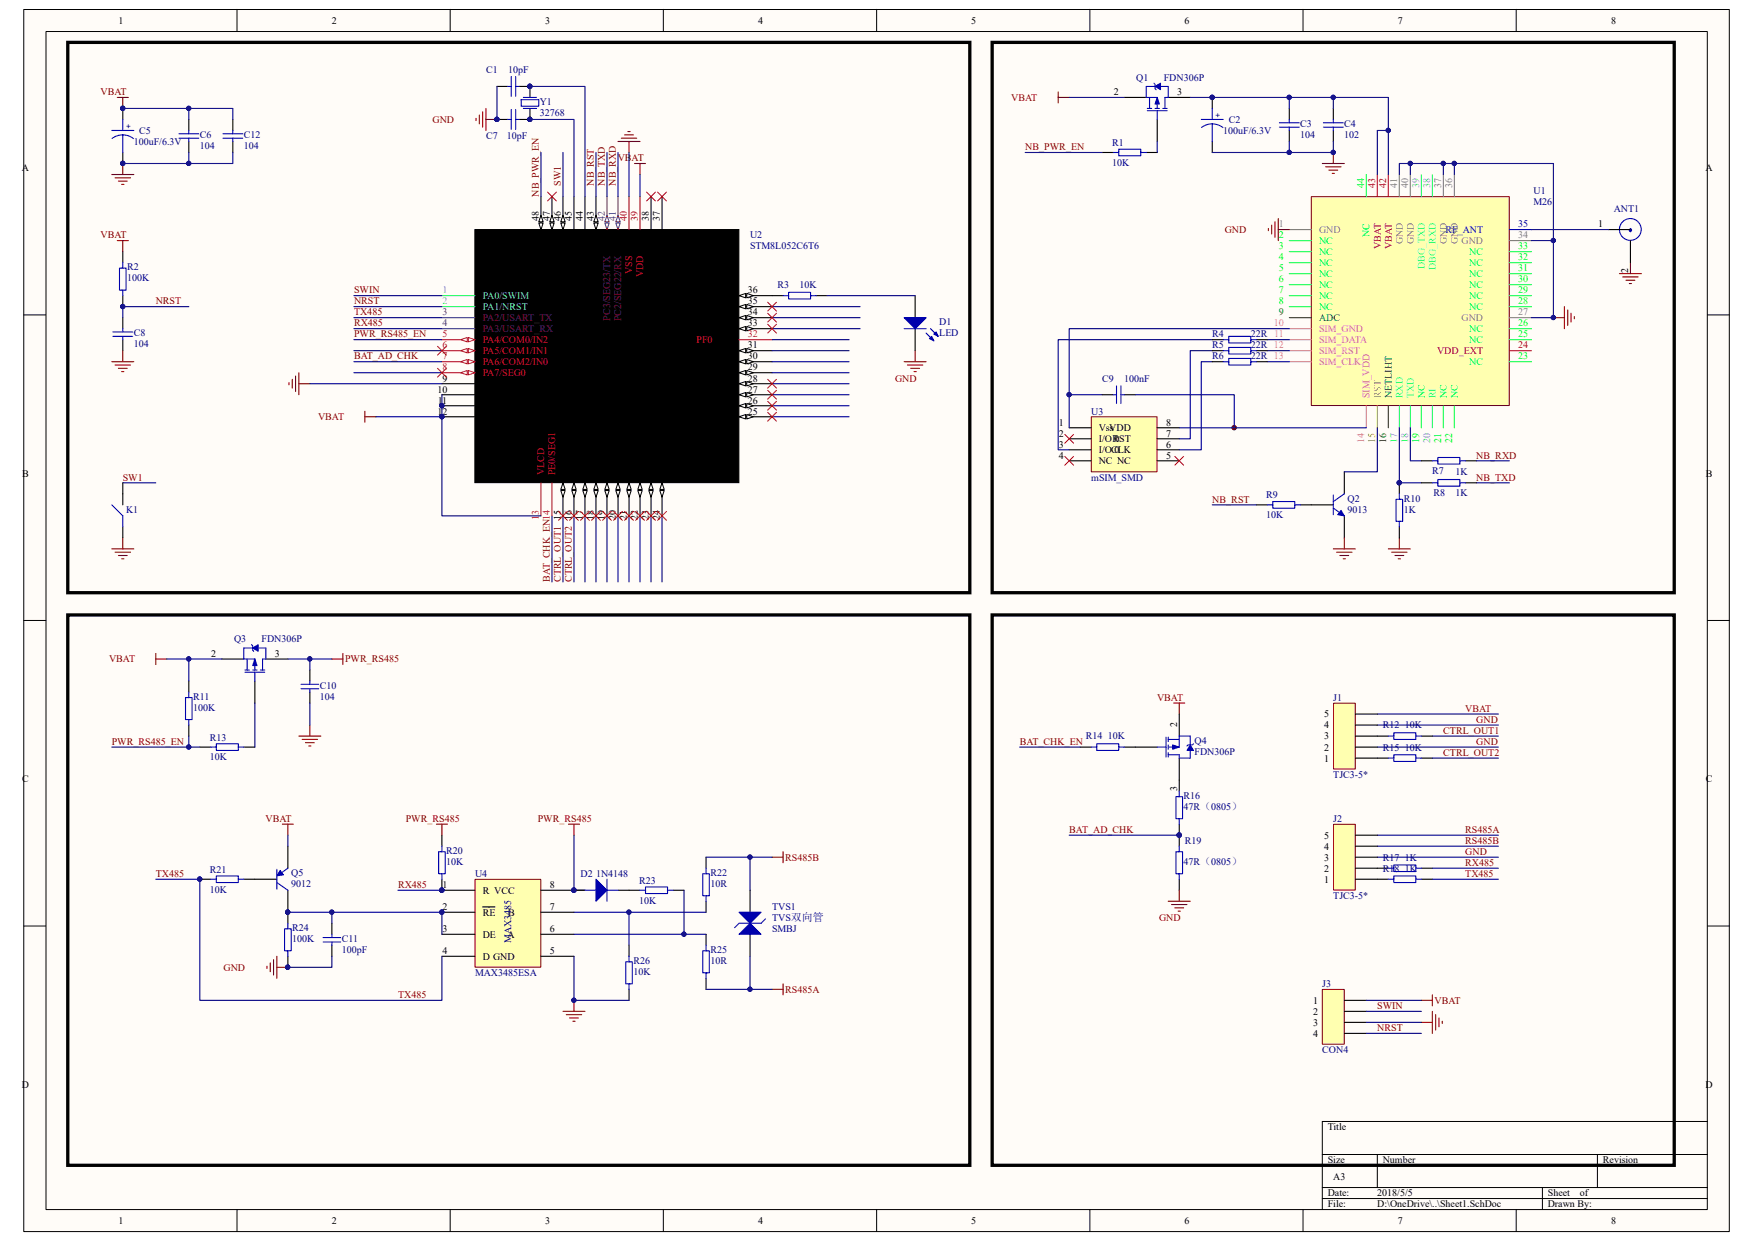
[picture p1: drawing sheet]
<svg xmlns="http://www.w3.org/2000/svg" width="297mm" height="210mm" viewBox="0 0 297 210" stroke-linecap="round" stroke-linejoin="round" font-family="sans-serif">
<defs><g id="words">
<g font-size="1.7">
<text x="20.1" y="4">1</text>
<text x="56.2" y="4">2</text>
<text x="92.3" y="4">3</text>
<text x="128.4" y="4">4</text>
<text x="164.5" y="4">5</text>
<text x="200.6" y="4">6</text>
<text x="236.7" y="4">7</text>
<text x="272.8" y="4">8</text>
<text x="188.6" y="16.1">2</text>
<text x="199.3" y="16.1">3</text>
<text x="3.7" y="29">A</text>
<text x="288.8" y="29">A</text>
<text x="91.2" y="37.3" transform="rotate(-90 91.2 37.3)">48</text>
<text x="93.1" y="37.3" transform="rotate(-90 93.1 37.3)">47</text>
<text x="95" y="37.3" transform="rotate(-90 95 37.3)">46</text>
<text x="96.8" y="37.3" transform="rotate(-90 96.8 37.3)">45</text>
<text x="98.7" y="37.3" transform="rotate(-90 98.7 37.3)">44</text>
<text x="100.5" y="37.3" transform="rotate(-90 100.5 37.3)">43</text>
<text x="109.9" y="37.3" transform="rotate(-90 109.9 37.3)">38</text>
<text x="111.7" y="37.3" transform="rotate(-90 111.7 37.3)">37</text>
<text x="270.6" y="38.5">1</text>
<text x="275.7" y="46.2" transform="rotate(-90 275.7 46.2)">2</text>
<text x="126.6" y="53.4">34</text>
<text x="126.6" y="49.7">36</text>
<text x="126.6" y="51.5">35</text>
<text x="126.6" y="55.2">33</text>
<text x="126.6" y="59">31</text>
<text x="74.9" y="64.6">9</text>
<text x="126.6" y="60.8">30</text>
<text x="126.6" y="64.6">28</text>
<text x="126.6" y="62.7">29</text>
<text x="74.1" y="66.4">10</text>
<text x="74.1" y="70.1">12</text>
<text x="74.1" y="68.3">11</text>
<text x="126.6" y="70.1">25</text>
<text x="126.6" y="68.3">26</text>
<text x="126.6" y="66.4">27</text>
<text x="179.3" y="72">1</text>
<text x="179.3" y="73.9">2</text>
<text x="179.3" y="75.7">3</text>
<text x="179.3" y="77.6">4</text>
<text x="186.1" y="72.9">Vss</text>
<text x="186.1" y="74.8">I/O 0</text>
<text x="186.1" y="76.7">I/O 0</text>
<text x="187.8" y="72.9">VDD</text>
<text x="188.1" y="76.7">CLK</text>
<text x="188.4" y="74.8">RST</text>
<text x="197.4" y="77.6">5</text>
<text x="197.4" y="75.7">6</text>
<text x="197.4" y="73.9">7</text>
<text x="197.4" y="72">8</text>
<text x="3.7" y="80.6">B</text>
<text x="186.1" y="78.5">NC NC</text>
<text x="288.8" y="80.6">B</text>
<text x="95" y="88.1" transform="rotate(-90 95 88.1)">15</text>
<text x="96.8" y="88.1" transform="rotate(-90 96.8 88.1)">16</text>
<text x="98.7" y="88.1" transform="rotate(-90 98.7 88.1)">17</text>
<text x="100.5" y="88.1" transform="rotate(-90 100.5 88.1)">18</text>
<text x="102.4" y="88.1" transform="rotate(-90 102.4 88.1)">19</text>
<text x="104.3" y="88.1" transform="rotate(-90 104.3 88.1)">20</text>
<text x="106.1" y="88.1" transform="rotate(-90 106.1 88.1)">21</text>
<text x="108" y="88.1" transform="rotate(-90 108 88.1)">22</text>
<text x="109.9" y="88.1" transform="rotate(-90 109.9 88.1)">23</text>
<text x="111.7" y="88.1" transform="rotate(-90 111.7 88.1)">24</text>
<text x="35.8" y="111.2">2</text>
<text x="46.5" y="111.2">3</text>
<text x="199.3" y="123.1" transform="rotate(-90 199.3 123.1)">2</text>
<text x="224.2" y="125.1">3</text>
<text x="224.2" y="123.3">4</text>
<text x="224.2" y="121.4">5</text>
<text x="224.2" y="128.9">1</text>
<text x="224.2" y="127">2</text>
<text x="3.7" y="132.3">C</text>
<text x="199.3" y="133.8" transform="rotate(-90 199.3 133.8)">3</text>
<text x="288.8" y="132.3">C</text>
<text x="224.2" y="143.8">4</text>
<text x="224.2" y="141.9">5</text>
<text x="224.2" y="149.4">1</text>
<text x="224.2" y="147.5">2</text>
<text x="224.2" y="145.6">3</text>
<text x="74.9" y="150.3">1</text>
<text x="74.9" y="154">2</text>
<text x="81.7" y="151.2">R VCC</text>
<text x="81.7" y="154.9">RE</text>
<text x="86" y="154.9">B</text>
<text x="93.1" y="154">7</text>
<text x="93.1" y="150.3">8</text>
<text x="74.9" y="157.7">3</text>
<text x="74.9" y="161.5">4</text>
<text x="81.7" y="158.7">DE</text>
<text x="85.9" y="158.7">A</text>
<text x="93.1" y="161.5">5</text>
<text x="93.1" y="157.7">6</text>
<text x="81.7" y="162.4">D GND</text>
<text x="222.3" y="169.8">1</text>
<text x="222.3" y="171.7">2</text>
<text x="222.3" y="173.6">3</text>
<text x="222.3" y="175.4">4</text>
<text x="3.7" y="184.1">D</text>
<text x="288.8" y="184.1">D</text>
<text x="224.8" y="191.3">Title</text>
<text x="224.8" y="196.8">Size</text>
<text x="234.1" y="196.8">Number</text>
<text x="271.4" y="196.8">Revision</text>
<text x="224.8" y="202.4">Date:</text>
<text x="225.8" y="199.6">A3</text>
<text x="233.2" y="202.4">2018/5/5</text>
<text x="262.1" y="202.4">Sheet</text>
<text x="267.5" y="202.4">of</text>
<text x="20.1" y="207.1">1</text>
<text x="56.2" y="207.1">2</text>
<text x="92.3" y="207.1">3</text>
<text x="128.4" y="207.1">4</text>
<text x="164.5" y="207.1">5</text>
<text x="200.6" y="207.1">6</text>
<text x="224.8" y="204.3">File:</text>
<text x="233.2" y="204.3">D:\OneDrive\..\Sheet1.SchDoc</text>
<text x="236.7" y="207.1">7</text>
<text x="262.1" y="204.3">Drawn By:</text>
<text x="272.8" y="207.1">8</text>
</g>
<g font-size="1.7" fill="#800000">
<text x="17" y="16.1">VBAT</text>
<text x="171.2" y="17.1">VBAT</text>
<text x="73.2" y="20.8">GND</text>
<text x="104.6" y="27.3">VBAT</text>
<text x="173.6" y="25.4">NB_PWR_EN</text>
<text x="91.2" y="33.3" transform="rotate(-90 91.2 33.3)">NB_PWR_EN</text>
<text x="95" y="31.4" transform="rotate(-90 95 31.4)">SW1</text>
<text x="100.5" y="31.4" transform="rotate(-90 100.5 31.4)">NB_RST</text>
<text x="102.4" y="31.4" transform="rotate(-90 102.4 31.4)">NB_TXD</text>
<text x="104.3" y="31.4" transform="rotate(-90 104.3 31.4)">NB_RXD</text>
<text x="17" y="40.3">VBAT</text>
<text x="207.4" y="39.4">GND</text>
<text x="26.4" y="51.5">NRST</text>
<text x="59.9" y="53.4">TX485</text>
<text x="59.9" y="51.5">NRST</text>
<text x="59.9" y="49.7">SWIN</text>
<text x="59.9" y="57.1">PWR_RS485_EN</text>
<text x="59.9" y="55.2">RX485</text>
<text x="59.9" y="60.8">BAT_AD_CHK</text>
<text x="151.5" y="64.6">GND</text>
<text x="53.8" y="71.1">VBAT</text>
<text x="250" y="77.6">NB_RXD</text>
<text x="20.8" y="81.3">SW1</text>
<text x="250" y="81.3">NB_TXD</text>
<text x="205.3" y="85">NB_RST</text>
<text x="93.1" y="98.5" transform="rotate(-90 93.1 98.5)">BAT_CHK_EN14</text>
<text x="95" y="98.5" transform="rotate(-90 95 98.5)">CTRL_OUT1</text>
<text x="96.8" y="98.5" transform="rotate(-90 96.8 98.5)">CTRL_OUT2</text>
<text x="18.5" y="112.1">VBAT</text>
<text x="58.4" y="112.1">PWR_RS485</text>
<text x="195.9" y="118.6">VBAT</text>
<text x="244.4" y="124.2">CTRL_OUT1</text>
<text x="248.1" y="120.5">VBAT</text>
<text x="250" y="122.3">GND</text>
<text x="18.9" y="126.1">PWR_RS485_EN</text>
<text x="172.7" y="126.1">BAT_CHK_EN</text>
<text x="244.4" y="127.9">CTRL_OUT2</text>
<text x="250" y="126.1">GND</text>
<text x="45" y="139.1">VBAT</text>
<text x="68.7" y="139.1">PWR_RS485</text>
<text x="91.1" y="139.1">PWR_RS485</text>
<text x="181.1" y="141">BAT_AD_CHK</text>
<text x="248.1" y="141">RS485A</text>
<text x="248.1" y="142.8">RS485B</text>
<text x="26.4" y="148.4">TX485</text>
<text x="133" y="145.6">RS485B</text>
<text x="248.1" y="148.4">TX485</text>
<text x="248.1" y="146.6">RX485</text>
<text x="248.1" y="144.7">GND</text>
<text x="67.4" y="150.3">RX485</text>
<text x="196.3" y="155.9">GND</text>
<text x="37.8" y="164.3">GND</text>
<text x="133" y="168">RS485A</text>
<text x="67.4" y="168.9">TX485</text>
<text x="233.2" y="170.8">SWIN</text>
<text x="242.9" y="169.8">VBAT</text>
<text x="233.2" y="174.5">NRST</text>
</g>
<g font-size="1.7" fill="#000080">
<text x="82.3" y="12.4">C1</text>
<text x="86" y="12.4">10pF</text>
<text x="91.4" y="17.8">Y1</text>
<text x="192.4" y="13.7">Q1</text>
<text x="197.1" y="13.7">FDN306P</text>
<text x="23.6" y="22.6">C5</text>
<text x="33.8" y="23.4">C6</text>
<text x="41.3" y="23.4">C12</text>
<text x="82.3" y="23.6">C7</text>
<text x="85.8" y="23.6">10pF</text>
<text x="91.4" y="19.7">32768</text>
<text x="207.1" y="22.6">100uF/6.3V</text>
<text x="208.1" y="20.8">C2</text>
<text x="220.2" y="21.5">C3</text>
<text x="220.2" y="23.4">104</text>
<text x="227.6" y="21.5">C4</text>
<text x="227.6" y="23.4">102</text>
<text x="22.6" y="24.5">100uF/6.3V</text>
<text x="33.8" y="25.3">104</text>
<text x="41.3" y="25.3">104</text>
<text x="188.3" y="24.7">R1</text>
<text x="188.3" y="28.1">10K</text>
<text x="259.7" y="32.9">U1</text>
<text x="259.7" y="34.8">M26</text>
<text x="273.3" y="35.9">ANT1</text>
<text x="127" y="40.3">U2</text>
<text x="21.5" y="45.8">R2</text>
<text x="21.5" y="47.6">100K</text>
<text x="127" y="42.2">STM8L052C6T6</text>
<text x="131.7" y="48.7">R3</text>
<text x="135.4" y="48.7">10K</text>
<text x="22.6" y="56.9">C8</text>
<text x="22.6" y="58.8">104</text>
<text x="159" y="55.1">D1</text>
<text x="159" y="56.9">LED</text>
<text x="205.3" y="59">R5</text>
<text x="205.3" y="57.1">R4</text>
<text x="211.8" y="59">22R 12</text>
<text x="211.8" y="57.1">22R 11</text>
<text x="186.6" y="64.6">C9</text>
<text x="190.4" y="64.6">100nF</text>
<text x="205.3" y="60.8">R6</text>
<text x="211.8" y="60.8">22R 13</text>
<text x="184.8" y="70.1">U3</text>
<text x="184.8" y="81.3">mSIM_SMD</text>
<text x="242.5" y="80.2">R7</text>
<text x="242.7" y="83.9">R8</text>
<text x="246.5" y="80.4">1K</text>
<text x="246.5" y="83.9">1K</text>
<text x="21.3" y="86.7">K1</text>
<text x="214.4" y="84.3">R9</text>
<text x="214.4" y="87.7">10K</text>
<text x="228.2" y="84.9">Q2</text>
<text x="228.2" y="86.7">9013</text>
<text x="237.7" y="84.9">R10</text>
<text x="237.7" y="86.7">1K</text>
<text x="39.6" y="108.7">Q3</text>
<text x="44.3" y="108.7">FDN306P</text>
<text x="32.7" y="118.4">R11</text>
<text x="54.1" y="116.5">C10</text>
<text x="54.1" y="118.4">104</text>
<text x="225.8" y="118.6">J1</text>
<text x="32.7" y="120.3">100K</text>
<text x="35.5" y="125.3">R13</text>
<text x="183.9" y="125.1">R14</text>
<text x="187.6" y="125.1">10K</text>
<text x="202.3" y="125.9">Q4</text>
<text x="234.1" y="123.3">R12</text>
<text x="237.9" y="123.3">10K</text>
<text x="35.5" y="128.7">10K</text>
<text x="202.3" y="127.7">FDN306P</text>
<text x="225.8" y="131.7">TJC3-5*</text>
<text x="234.1" y="127">R15</text>
<text x="237.9" y="127">10K</text>
<text x="200.4" y="135.2">R16</text>
<text x="200.4" y="137">47R（0805）</text>
<text x="200.6" y="142.8">R19</text>
<text x="225.8" y="139.1">J2</text>
<text x="35.5" y="147.7">R21</text>
<text x="49.3" y="148.3">Q5</text>
<text x="75.6" y="144.5">R20</text>
<text x="75.6" y="146.4">10K</text>
<text x="80.4" y="148.4">U4</text>
<text x="98.3" y="148.4">D2</text>
<text x="100.9" y="148.4">1N4148</text>
<text x="108.2" y="149.5">R23</text>
<text x="120.3" y="148.3">R22</text>
<text x="200.4" y="146.4">47R（0805）</text>
<text x="234.1" y="145.6">R17</text>
<text x="234.1" y="147.5">R18</text>
<text x="237.9" y="145.6">1K</text>
<text x="237.9" y="147.5">1K</text>
<text x="35.5" y="151">10K</text>
<text x="49.3" y="150.1">9012</text>
<text x="108.2" y="152.9">10K</text>
<text x="120.3" y="150.1">10R</text>
<text x="130.7" y="154">TVS1</text>
<text x="130.7" y="155.9">TVS双向管</text>
<text x="225.8" y="152.1">TJC3-5*</text>
<text x="49.5" y="157.6">R24</text>
<text x="49.5" y="159.4">100K</text>
<text x="57.9" y="159.4">C11</text>
<text x="57.9" y="161.3">100pF</text>
<text x="86.6" y="159.6" transform="rotate(-90 86.6 159.6)">MAX3485</text>
<text x="120.3" y="161.3">R25</text>
<text x="130.7" y="157.7">SMBJ</text>
<text x="80.4" y="165.2">MAX3485ESA</text>
<text x="107.3" y="163.2">R26</text>
<text x="107.3" y="165">10K</text>
<text x="120.3" y="163.2">10R</text>
<text x="223.9" y="167">J3</text>
<text x="223.9" y="178.2">CON4</text>
</g>
<g font-size="1.7" fill="#0f0">
<text x="231" y="31.7" transform="rotate(-90 231 31.7)">44</text>
<text x="216.5" y="40.3">2</text>
<text x="223.3" y="41.3">NC</text>
<text x="231.9" y="40" transform="rotate(-90 231.9 40)">NC</text>
<text x="216.5" y="42.2">3</text>
<text x="216.5" y="44.1">4</text>
<text x="216.5" y="45.9">5</text>
<text x="216.5" y="47.8">6</text>
<text x="223.3" y="43.1">NC</text>
<text x="223.3" y="45">NC</text>
<text x="223.3" y="46.9">NC</text>
<text x="248.8" y="46.9">NC</text>
<text x="248.8" y="45">NC</text>
<text x="248.8" y="43.1">NC</text>
<text x="257.1" y="47.8">30</text>
<text x="257.1" y="45.9">31</text>
<text x="257.1" y="44.1">32</text>
<text x="257.1" y="42.2">33</text>
<text x="216.5" y="49.7">7</text>
<text x="216.5" y="51.5">8</text>
<text x="223.3" y="48.7">NC</text>
<text x="223.3" y="50.6">NC</text>
<text x="223.3" y="52.5">NC</text>
<text x="248.8" y="52.5">NC</text>
<text x="248.8" y="50.6">NC</text>
<text x="248.8" y="48.7">NC</text>
<text x="257.1" y="51.5">28</text>
<text x="257.1" y="49.7">29</text>
<text x="248.8" y="58">NC</text>
<text x="248.8" y="56.2">NC</text>
<text x="257.1" y="57.1">25</text>
<text x="257.1" y="55.2">26</text>
<text x="248.8" y="61.8">NC</text>
<text x="257.1" y="60.8">23</text>
<text x="241.3" y="67.4" transform="rotate(-90 241.3 67.4)">NC</text>
<text x="245" y="67.4" transform="rotate(-90 245 67.4)">NC</text>
<text x="246.8" y="67.4" transform="rotate(-90 246.8 67.4)">NC</text>
<text x="240.3" y="75" transform="rotate(-90 240.3 75)">19</text>
<text x="244" y="75" transform="rotate(-90 244 75)">21</text>
<text x="245.9" y="75" transform="rotate(-90 245.9 75)">22</text>
</g>
<g font-size="1.7" fill="#f00">
<text x="232.9" y="31.7" transform="rotate(-90 232.9 31.7)">43</text>
<text x="234.7" y="31.7" transform="rotate(-90 234.7 31.7)">42</text>
<text x="106.1" y="37.3" transform="rotate(-90 106.1 37.3)">40</text>
<text x="108" y="37.3" transform="rotate(-90 108 37.3)">39</text>
<text x="107.1" y="46.4" transform="rotate(-90 107.1 46.4)">VSS</text>
<text x="108.9" y="46.9" transform="rotate(-90 108.9 46.9)">VDD</text>
<text x="233.8" y="42.1" transform="rotate(-90 233.8 42.1)">VBAT</text>
<text x="235.7" y="42.1" transform="rotate(-90 235.7 42.1)">VBAT</text>
<text x="243.3" y="59.9">VDD_EXT</text>
<text x="257.1" y="59">24</text>
</g>
<g font-size="1.7" fill="#808080">
<text x="236.6" y="31.7" transform="rotate(-90 236.6 31.7)">41</text>
<text x="238.5" y="31.7" transform="rotate(-90 238.5 31.7)">40</text>
<text x="244" y="31.7" transform="rotate(-90 244 31.7)">37</text>
<text x="245.9" y="31.7" transform="rotate(-90 245.9 31.7)">36</text>
<text x="216.5" y="38.5">1</text>
<text x="223.3" y="39.4">GND</text>
<text x="237.5" y="41.4" transform="rotate(-90 237.5 41.4)">GND</text>
<text x="239.4" y="41.4" transform="rotate(-90 239.4 41.4)">GND</text>
<text x="245" y="41.4" transform="rotate(-90 245 41.4)">GND</text>
<text x="246.8" y="41.4" transform="rotate(-90 246.8 41.4)">GND</text>
<text x="247.5" y="41.3">GND</text>
<text x="257.1" y="40.3">34</text>
<text x="257.1" y="53.4">27</text>
<text x="247.5" y="54.3">GND</text>
</g>
<g font-size="1.7" fill="#0ff">
<text x="240.3" y="31.7" transform="rotate(-90 240.3 31.7)">39</text>
<text x="242.2" y="31.7" transform="rotate(-90 242.2 31.7)">38</text>
<text x="241.3" y="45.6" transform="rotate(-90 241.3 45.6)">DBG_TXD</text>
<text x="243.1" y="45.7" transform="rotate(-90 243.1 45.7)">DBG_RXD</text>
<text x="74.9" y="49.7">1</text>
<text x="74.9" y="51.5">2</text>
<text x="81.7" y="50.6">PA0/SWIM</text>
<text x="81.7" y="52.5">PA1/NRST</text>
<text x="237.5" y="67.4" transform="rotate(-90 237.5 67.4)">RXD</text>
<text x="239.4" y="67.4" transform="rotate(-90 239.4 67.4)">TXD</text>
<text x="243.1" y="67.4" transform="rotate(-90 243.1 67.4)">RI</text>
<text x="236.6" y="75" transform="rotate(-90 236.6 75)">17</text>
<text x="238.5" y="75" transform="rotate(-90 238.5 75)">18</text>
<text x="242.2" y="75" transform="rotate(-90 242.2 75)">20</text>
</g>
<g font-size="1.7" fill="#800080">
<text x="102.4" y="37.3" transform="rotate(-90 102.4 37.3)">42</text>
<text x="104.3" y="37.3" transform="rotate(-90 104.3 37.3)">41</text>
<text x="74.9" y="53.4">3</text>
<text x="74.9" y="55.2">4</text>
<text x="81.7" y="54.3">PA2/USART_TX</text>
<text x="81.7" y="56.2">PA3/USART_RX</text>
<text x="103.3" y="54.3" transform="rotate(-90 103.3 54.3)">PC3/SEG23/TX</text>
<text x="105.2" y="54.4" transform="rotate(-90 105.2 54.4)">PC2/SEG22/RX</text>
</g>
<g font-size="1.7" fill="#0000bf">
<text x="244.8" y="39.4">RF_ANT</text>
<text x="257.1" y="38.5">35</text>
</g>
<g font-size="1.7" fill="#008000">
<text x="216.5" y="53.4">9</text>
<text x="223.3" y="54.3">ADC</text>
<text x="235.7" y="67.4" transform="rotate(-90 235.7 67.4)">NETLIHT</text>
<text x="234.7" y="75" transform="rotate(-90 234.7 75)">16</text>
</g>
<g font-size="1.7" fill="#ee0e22">
<text x="74.9" y="57.1">5</text>
<text x="74.9" y="59">6</text>
<text x="81.7" y="58">PA4/COM0/IN2</text>
<text x="81.7" y="59.9">PA5/COM1/IN1</text>
<text x="117.9" y="58">PF0</text>
<text x="126.6" y="57.1">32</text>
<text x="74.9" y="60.8">7</text>
<text x="74.9" y="62.7">8</text>
<text x="81.7" y="61.8">PA6/COM2/IN0</text>
<text x="81.7" y="63.6">PA7/SEG0</text>
<text x="92.2" y="80.4" transform="rotate(-90 92.2 80.4)">VLCD</text>
<text x="94" y="80.4" transform="rotate(-90 94 80.4)">PE0/SEG1</text>
<text x="91.2" y="88.1" transform="rotate(-90 91.2 88.1)">1</text>
<text x="91.2" y="87.2" transform="rotate(-90 91.2 87.2)">3</text>
</g>
<g font-size="1.7" fill="#f0f">
<text x="215.7" y="55.2">10</text>
<text x="223.3" y="56.2">SIM_GND</text>
<text x="223.3" y="58">SIM_DATA</text>
<text x="223.3" y="59.9">SIM_RST</text>
<text x="223.3" y="61.8">SIM_CLK</text>
<text x="231.9" y="67.4" transform="rotate(-90 231.9 67.4)">SIM_VDD</text>
<text x="231" y="75" transform="rotate(-90 231 75)">14</text>
</g>
<g font-size="1.7" fill="#bfbf00">
<text x="233.8" y="67.4" transform="rotate(-90 233.8 67.4)">RST</text>
<text x="232.9" y="75" transform="rotate(-90 232.9 75)">15</text>
</g>
<g font-size="1.4" fill="#000080">
<text x="21.3" y="21.8">+</text>
<text x="205.8" y="19.9">+</text>
</g>
</g></defs>
<path d="M4.1 1.7h288.7v206.7h-288.7z" fill="#fffcf8"/>
<path d="M4 1.6h288.8v206.8h-288.8z" fill="none" stroke="#000" stroke-width=".17"/>
<path d="M7.8 5.4h281.3v199.3h-281.3z" fill="#fffcf8"/>
<g fill="none" stroke="#000" stroke-width=".17">
<path d="M7.8 5.3h281.3v199.4h-281.3zM40.1 1.6v3.7M76.2 1.6v3.7M112.3 1.6v3.7M148.4 1.6v3.7M184.5 1.6v3.7M220.6 1.6v3.7M256.7 1.6v3.7M4 53.3h3.7M289.1 53.3h3.7M4 105h3.7M289.1 105h3.7"/>
<path d="M4 156.7h3.7M289.1 156.7h3.7M223.9 195.4h65.2M233.2 195.4v5.6M270.5 195.4v5.6M289.1 189.8h-65.2v14.9M40.1 204.7v3.7M76.2 204.7v3.7M112.3 204.7v3.7M148.4 204.7v3.7M184.5 204.7v3.7M220.6 204.7v3.7"/>
<path d="M223.9 201h65.2M223.9 202.8h65.2M256.7 204.7v3.7M261.2 201v3.7"/>
</g>
<g fill="#000080" stroke="#000080" stroke-width=".17">
<circle cx="209" cy="72.4" r=".35"/>
<circle cx="84.1" cy="20.2" r=".35"/>
<circle cx="89.7" cy="20.2" r=".35"/>
<circle cx="20.8" cy="51.9" r=".35"/>
<circle cx="20.8" cy="18.3" r=".35"/>
<circle cx="20.8" cy="27.6" r=".35"/>
</g>
<g fill="none" stroke="#000" stroke-width=".19">
<path d="M20.8 18.4v1.8M20.8 25.8v1.9M32 20.2v1.9M32 23.9v1.9M84.1 20.2h1.9M87.9 20.2h1.8M95.3 33.3v5.5M97.2 33.3v5.5M20.8 42.6v1.8M20.8 50v1.9M20.8 53.8v1.8M20.8 57.5v1.8"/>
<path d="M130.7 50h1.9M138.2 50h1.8"/>
</g>
<g fill="none" stroke="#00f" stroke-width=".19">
<path d="M86.6 18.5v3.4M87.3 18.5v3.4M18.9 22.1h3.8M20.8 20.2v1.9M20.8 22.8v3M20.8 22.8l1.1 .3 .7 .4M20.8 22.8l-.8 .1-1 .5M30.3 23.4h3.3M30.3 22.6h3.3M32 22.1v.5M32 23.4v.5M86 20.2h.6"/>
<path d="M87.3 20.2h.6M19.1 56.2h3.4M19.1 56.9h3.4M20.6 45.4h.8v3.7h-.8M20.8 44.4v1h-.6v3.7h.6v.9M20.8 55.6v.6M20.8 56.9v.6M132.6 50h.9v.6h3.8v-.6h.9M133.5 50.2v-.7h3.8v.7"/>
</g>
<g fill="none" stroke="#800000" stroke-width=".19">
<path d="M19.9 16.5h1.8M20.8 16.5v1.9M18.9 29.5h3.8M19.5 30.1h2.6M20 30.6h1.5M20.6 31.2h.4M20.8 27.7v1.8M104.6 23.9h3.8M105.2 23.4h2.6M105.8 22.8h1.5M106.3 22.3h.4M106.5 23.9v1.9"/>
<path d="M107.4 27.7h1.9M108.4 27.7v1.8M19.9 40.7h1.8M20.8 40.7v1.9M20.8 59.3v1.9M18.9 61.2h3.8M19.5 61.8h2.6M20 62.3h1.5M20.6 62.9h.4M48.9 64.7v.4M49.5 64.2v1.5M50 63.6v2.6"/>
<path d="M50.6 63.1v3.7M50.6 64.9h1.9"/>
</g>
<path d="M80.4 38.8h44.7v42.9h-44.7z" fill-rule="evenodd" fill="#000" stroke="#000" stroke-width=".19"/>
<path d="M95 37.7h.7l-.4 1.1z" fill="#fffcf8"/>
<path d="M95 37.7h.7l-.4 1.1z" fill="none" stroke="#000" stroke-width=".17"/>
<path d="M95.3 36.4l.4 1.1h-.7z" fill="#fffcf8"/>
<path d="M95.3 36.4l.4 1.1h-.7z" fill="none" stroke="#000" stroke-width=".17"/>
<path d="M93.5 33.3v5.5" fill="none" stroke="#000" stroke-width=".19"/>
<path d="M93.1 37.7h.7l-.3 1.1z" fill="#fffcf8"/>
<path d="M93.1 37.7h.7l-.3 1.1z" fill="none" stroke="#000" stroke-width=".17"/>
<path d="M93.5 36.4l.3 1.1h-.7z" fill="#fffcf8"/>
<path d="M93.5 36.4l.3 1.1h-.7z" fill="none" stroke="#000" stroke-width=".17"/>
<path d="M74.8 50h5.6M74.8 51.9h5.6" fill="none" stroke="#0ff" stroke-width=".19"/>
<path d="M74.8 53.8h5.6" fill="none" stroke="#800080" stroke-width=".19"/>
<path d="M74.8 57.5h5.6" fill="none" stroke="#ee0e22" stroke-width=".19"/>
<path d="M79.3 57.1l1.1 .4-1.1 .4z" fill="#fffcf8"/>
<path d="M79.3 57.1l1.1 .4-1.1 .4z" fill="none" stroke="#ee0e22" stroke-width=".17"/>
<path d="M78 57.5l1.1-.4v.8z" fill="#fffcf8"/>
<path d="M78 57.5l1.1-.4v.8z" fill="none" stroke="#ee0e22" stroke-width=".17"/>
<path d="M74.8 59.3h5.6" fill="none" stroke="#ee0e22" stroke-width=".19"/>
<path d="M79.3 59l1.1 .3-1.1 .4z" fill="#fffcf8"/>
<path d="M79.3 59l1.1 .3-1.1 .4z" fill="none" stroke="#ee0e22" stroke-width=".17"/>
<path d="M78 59.3l1.1-.3v.7z" fill="#fffcf8"/>
<path d="M78 59.3l1.1-.3v.7z" fill="none" stroke="#ee0e22" stroke-width=".17"/>
<path d="M74.8 55.6h5.6" fill="none" stroke="#800080" stroke-width=".19"/>
<path d="M74.8 61.2h5.6" fill="none" stroke="#ee0e22" stroke-width=".19"/>
<path d="M79.3 60.8l1.1 .4-1.1 .4z" fill="#fffcf8"/>
<path d="M79.3 60.8l1.1 .4-1.1 .4z" fill="none" stroke="#ee0e22" stroke-width=".17"/>
<path d="M78 61.2l1.1-.4v.8z" fill="#fffcf8"/>
<path d="M78 61.2l1.1-.4v.8z" fill="none" stroke="#ee0e22" stroke-width=".17"/>
<path d="M99.1 33.3v5.5M100.9 33.3v5.5" fill="none" stroke="#000" stroke-width=".19"/>
<path d="M100.5 37.7h.8l-.4 1.1z" fill="#fffcf8"/>
<path d="M100.5 37.7h.8l-.4 1.1z" fill="none" stroke="#000" stroke-width=".17"/>
<path d="M100.9 36.4l.4 1.1h-.8z" fill="#fffcf8"/>
<path d="M100.9 36.4l.4 1.1h-.8z" fill="none" stroke="#000" stroke-width=".17"/>
<path d="M102.8 33.3v5.5" fill="none" stroke="#800080" stroke-width=".19"/>
<path d="M102.4 37.7h.8l-.4 1.1z" fill="#fffcf8"/>
<path d="M102.4 37.7h.8l-.4 1.1z" fill="none" stroke="#800080" stroke-width=".17"/>
<path d="M102.8 36.4l.4 1.1h-.8z" fill="#fffcf8"/>
<path d="M102.8 36.4l.4 1.1h-.8z" fill="none" stroke="#800080" stroke-width=".17"/>
<path d="M125.1 53.8h5.6" fill="none" stroke="#000" stroke-width=".19"/>
<path d="M125.1 53.8l1.2-.4v.7z" fill="#fffcf8"/>
<path d="M125.1 53.8l1.2-.4v.7z" fill="none" stroke="#000" stroke-width=".17"/>
<path d="M126.4 53.4l1.2 .4-1.2 .3z" fill="#fffcf8"/>
<path d="M126.4 53.4l1.2 .4-1.2 .3z" fill="none" stroke="#000" stroke-width=".17"/>
<path d="M125.1 55.6h5.6" fill="none" stroke="#000" stroke-width=".19"/>
<path d="M125.1 55.6l1.2-.4v.8z" fill="#fffcf8"/>
<path d="M125.1 55.6l1.2-.4v.8z" fill="none" stroke="#000" stroke-width=".17"/>
<path d="M126.4 55.2l1.2 .4-1.2 .4z" fill="#fffcf8"/>
<path d="M126.4 55.2l1.2 .4-1.2 .4z" fill="none" stroke="#000" stroke-width=".17"/>
<path d="M125.1 61.2h5.6" fill="none" stroke="#000" stroke-width=".19"/>
<path d="M125.1 61.2l1.2-.4v.8z" fill="#fffcf8"/>
<path d="M125.1 61.2l1.2-.4v.8z" fill="none" stroke="#000" stroke-width=".17"/>
<path d="M126.4 60.8l1.2 .4-1.2 .4z" fill="#fffcf8"/>
<path d="M126.4 60.8l1.2 .4-1.2 .4z" fill="none" stroke="#000" stroke-width=".17"/>
<path d="M125.1 59.3h5.6" fill="none" stroke="#000" stroke-width=".19"/>
<path d="M125.1 59.3l1.2-.3v.7z" fill="#fffcf8"/>
<path d="M125.1 59.3l1.2-.3v.7z" fill="none" stroke="#000" stroke-width=".17"/>
<path d="M126.4 59l1.2 .3-1.2 .4z" fill="#fffcf8"/>
<path d="M126.4 59l1.2 .3-1.2 .4z" fill="none" stroke="#000" stroke-width=".17"/>
<path d="M74.8 63.1h5.6" fill="none" stroke="#ee0e22" stroke-width=".19"/>
<path d="M79.3 62.7l1.1 .4-1.1 .3z" fill="#fffcf8"/>
<path d="M79.3 62.7l1.1 .4-1.1 .3z" fill="none" stroke="#ee0e22" stroke-width=".17"/>
<path d="M78 63.1l1.1-.4v.7z" fill="#fffcf8"/>
<path d="M78 63.1l1.1-.4v.7z" fill="none" stroke="#ee0e22" stroke-width=".17"/>
<path d="M74.8 66.8h5.6M74.8 68.7h5.6M74.8 70.5h5.6M104.6 81.7v5.6" fill="none" stroke="#000" stroke-width=".19"/>
<g fill="#000080" stroke="#000080" stroke-width=".17">
<circle cx="74.8" cy="68.6" r=".35"/>
<circle cx="74.8" cy="70.5" r=".35"/>
</g>
<path d="M91.6 81.7v5.6M93.5 81.7v5.6" fill="none" stroke="#ee0e22" stroke-width=".19"/>
<path d="M104.6 81.7l.4 1.1h-.7z" fill="#fffcf8"/>
<path d="M104.6 81.7l.4 1.1h-.7z" fill="none" stroke="#000" stroke-width=".17"/>
<path d="M104.3 83h.7l-.4 1.1z" fill="#fffcf8"/>
<path d="M104.3 83h.7l-.4 1.1z" fill="none" stroke="#000" stroke-width=".17"/>
<path d="M106.5 81.7v5.6" fill="none" stroke="#000" stroke-width=".19"/>
<path d="M106.5 81.7l.4 1.1h-.8z" fill="#fffcf8"/>
<path d="M106.5 81.7l.4 1.1h-.8z" fill="none" stroke="#000" stroke-width=".17"/>
<path d="M106.1 83h.8l-.4 1.1z" fill="#fffcf8"/>
<path d="M106.1 83h.8l-.4 1.1z" fill="none" stroke="#000" stroke-width=".17"/>
<path d="M108.4 81.7v5.6" fill="none" stroke="#000" stroke-width=".19"/>
<path d="M108.4 81.7l.3 1.1h-.7z" fill="#fffcf8"/>
<path d="M108.4 81.7l.3 1.1h-.7z" fill="none" stroke="#000" stroke-width=".17"/>
<path d="M108 83h.7l-.3 1.1z" fill="#fffcf8"/>
<path d="M108 83h.7l-.3 1.1z" fill="none" stroke="#000" stroke-width=".17"/>
<path d="M125.1 70.5h5.6" fill="none" stroke="#000" stroke-width=".19"/>
<path d="M125.1 70.5l1.2-.3v.7z" fill="#fffcf8"/>
<path d="M125.1 70.5l1.2-.3v.7z" fill="none" stroke="#000" stroke-width=".17"/>
<path d="M126.4 70.2l1.2 .3-1.2 .4z" fill="#fffcf8"/>
<path d="M126.4 70.2l1.2 .3-1.2 .4z" fill="none" stroke="#000" stroke-width=".17"/>
<path d="M125.1 68.7h5.6" fill="none" stroke="#000" stroke-width=".19"/>
<path d="M125.1 68.7l1.2-.4v.7z" fill="#fffcf8"/>
<path d="M125.1 68.7l1.2-.4v.7z" fill="none" stroke="#000" stroke-width=".17"/>
<path d="M126.4 68.3l1.2 .4-1.2 .3z" fill="#fffcf8"/>
<path d="M126.4 68.3l1.2 .4-1.2 .3z" fill="none" stroke="#000" stroke-width=".17"/>
<path d="M125.1 66.8h5.6" fill="none" stroke="#000" stroke-width=".19"/>
<path d="M125.1 66.8l1.2-.4v.8z" fill="#fffcf8"/>
<path d="M125.1 66.8l1.2-.4v.8z" fill="none" stroke="#000" stroke-width=".17"/>
<path d="M126.4 66.4l1.2 .4-1.2 .4z" fill="#fffcf8"/>
<path d="M126.4 66.4l1.2 .4-1.2 .4z" fill="none" stroke="#000" stroke-width=".17"/>
<path d="M125.1 64.9h5.6" fill="none" stroke="#000" stroke-width=".19"/>
<path d="M125.1 64.9l1.2-.3v.7z" fill="#fffcf8"/>
<path d="M125.1 64.9l1.2-.3v.7z" fill="none" stroke="#000" stroke-width=".17"/>
<path d="M126.4 64.6l1.2 .3-1.2 .4z" fill="#fffcf8"/>
<path d="M126.4 64.6l1.2 .3-1.2 .4z" fill="none" stroke="#000" stroke-width=".17"/>
<path d="M104.6 33.3v5.5" fill="none" stroke="#800080" stroke-width=".19"/>
<path d="M104.3 37.7h.7l-.4 1.1z" fill="#fffcf8"/>
<path d="M104.3 37.7h.7l-.4 1.1z" fill="none" stroke="#800080" stroke-width=".17"/>
<path d="M104.6 36.4l.4 1.1h-.7z" fill="#fffcf8"/>
<path d="M104.6 36.4l.4 1.1h-.7z" fill="none" stroke="#800080" stroke-width=".17"/>
<path d="M91.6 33.3v5.5" fill="none" stroke="#000" stroke-width=".19"/>
<path d="M91.2 37.7h.8l-.4 1.1z" fill="#fffcf8"/>
<path d="M91.2 37.7h.8l-.4 1.1z" fill="none" stroke="#000" stroke-width=".17"/>
<path d="M91.6 36.4l.4 1.1h-.8z" fill="#fffcf8"/>
<path d="M91.6 36.4l.4 1.1h-.8z" fill="none" stroke="#000" stroke-width=".17"/>
<path d="M95.3 81.7v5.6" fill="none" stroke="#000" stroke-width=".19"/>
<path d="M95.3 81.7l.4 1.1h-.7z" fill="#fffcf8"/>
<path d="M95.3 81.7l.4 1.1h-.7z" fill="none" stroke="#000" stroke-width=".17"/>
<path d="M95 83h.7l-.4 1.1z" fill="#fffcf8"/>
<path d="M95 83h.7l-.4 1.1z" fill="none" stroke="#000" stroke-width=".17"/>
<path d="M99.1 81.7v5.6" fill="none" stroke="#000" stroke-width=".19"/>
<path d="M99.1 81.7l.3 1.1h-.7z" fill="#fffcf8"/>
<path d="M99.1 81.7l.3 1.1h-.7z" fill="none" stroke="#000" stroke-width=".17"/>
<path d="M98.7 83h.7l-.3 1.1z" fill="#fffcf8"/>
<path d="M98.7 83h.7l-.3 1.1z" fill="none" stroke="#000" stroke-width=".17"/>
<path d="M100.9 81.7v5.6" fill="none" stroke="#000" stroke-width=".19"/>
<path d="M100.9 81.7l.4 1.1h-.8z" fill="#fffcf8"/>
<path d="M100.9 81.7l.4 1.1h-.8z" fill="none" stroke="#000" stroke-width=".17"/>
<path d="M100.5 83h.8l-.4 1.1z" fill="#fffcf8"/>
<path d="M100.5 83h.8l-.4 1.1z" fill="none" stroke="#000" stroke-width=".17"/>
<path d="M102.8 81.7v5.6" fill="none" stroke="#000" stroke-width=".19"/>
<path d="M102.8 81.7l.4 1.1h-.8z" fill="#fffcf8"/>
<path d="M102.8 81.7l.4 1.1h-.8z" fill="none" stroke="#000" stroke-width=".17"/>
<path d="M102.4 83h.8l-.4 1.1z" fill="#fffcf8"/>
<path d="M102.4 83h.8l-.4 1.1z" fill="none" stroke="#000" stroke-width=".17"/>
<path d="M97.2 81.7v5.6" fill="none" stroke="#000" stroke-width=".19"/>
<path d="M97.2 81.7l.4 1.1h-.8z" fill="#fffcf8"/>
<path d="M97.2 81.7l.4 1.1h-.8z" fill="none" stroke="#000" stroke-width=".17"/>
<path d="M96.8 83h.8l-.4 1.1z" fill="#fffcf8"/>
<path d="M96.8 83h.8l-.4 1.1z" fill="none" stroke="#000" stroke-width=".17"/>
<path d="M112.1 81.7v5.6" fill="none" stroke="#000" stroke-width=".19"/>
<path d="M112.1 81.7l.4 1.1h-.8z" fill="#fffcf8"/>
<path d="M112.1 81.7l.4 1.1h-.8z" fill="none" stroke="#000" stroke-width=".17"/>
<path d="M111.7 83h.8l-.4 1.1z" fill="#fffcf8"/>
<path d="M111.7 83h.8l-.4 1.1z" fill="none" stroke="#000" stroke-width=".17"/>
<path d="M125.1 57.5h5.6" fill="none" stroke="#ee0e22" stroke-width=".19"/>
<path d="M125.1 50h5.6" fill="none" stroke="#000" stroke-width=".19"/>
<path d="M125.1 50l1.2-.3v.7z" fill="#fffcf8"/>
<path d="M125.1 50l1.2-.3v.7z" fill="none" stroke="#000" stroke-width=".17"/>
<path d="M126.4 49.7l1.2 .3-1.2 .4z" fill="#fffcf8"/>
<path d="M126.4 49.7l1.2 .3-1.2 .4z" fill="none" stroke="#000" stroke-width=".17"/>
<path d="M125.1 51.9h5.6" fill="none" stroke="#000" stroke-width=".19"/>
<path d="M125.1 51.9l1.2-.4v.8z" fill="#fffcf8"/>
<path d="M125.1 51.9l1.2-.4v.8z" fill="none" stroke="#000" stroke-width=".17"/>
<path d="M126.4 51.5l1.2 .4-1.2 .4z" fill="#fffcf8"/>
<path d="M126.4 51.5l1.2 .4-1.2 .4z" fill="none" stroke="#000" stroke-width=".17"/>
<path d="M110.2 33.3v5.5M74.8 64.9h5.6M110.2 81.7v5.6" fill="none" stroke="#000" stroke-width=".19"/>
<path d="M106.5 33.3v5.5M108.4 33.3v5.5" fill="none" stroke="#f00" stroke-width=".19"/>
<path d="M110.2 81.7l.4 1.1h-.7z" fill="#fffcf8"/>
<path d="M110.2 81.7l.4 1.1h-.7z" fill="none" stroke="#000" stroke-width=".17"/>
<path d="M109.9 83h.7l-.4 1.1z" fill="#fffcf8"/>
<path d="M109.9 83h.7l-.4 1.1z" fill="none" stroke="#000" stroke-width=".17"/>
<path d="M125.1 63.1h5.6" fill="none" stroke="#000" stroke-width=".19"/>
<path d="M125.1 63.1l1.2-.4v.7z" fill="#fffcf8"/>
<path d="M125.1 63.1l1.2-.4v.7z" fill="none" stroke="#000" stroke-width=".17"/>
<path d="M126.4 62.7l1.2 .4-1.2 .3z" fill="#fffcf8"/>
<path d="M126.4 62.7l1.2 .4-1.2 .3z" fill="none" stroke="#000" stroke-width=".17"/>
<path d="M84.1 14.6h1.9M87.9 14.6h1.8M112.1 33.3v5.5M155 50v3.8M155 55.6v3.7" fill="none" stroke="#000" stroke-width=".19"/>
<g fill="#000080" stroke="#000080" stroke-width=".17">
<circle cx="74.8" cy="68.6" r=".35"/>
<circle cx="74.8" cy="70.5" r=".35"/>
<circle cx="89.7" cy="14.6" r=".35"/>
<circle cx="84.1" cy="20.2" r=".35"/>
</g>
<path d="M109.5 32.5l1.5 1.5M111 32.5l-1.5 1.5" fill="none" stroke="#f00" stroke-width=".17"/>
<path d="M86 14.6h.6M86.6 12.9v3.4M87.3 14.6h.6M87.3 12.9v3.4" fill="none" stroke="#00f" stroke-width=".19"/>
<path d="M81.2 19.5v1.5M81.7 18.9v2.6M82.3 18.4v3.7M80.6 20v.4M82.3 20.2h1.8M61.8 69.6v1.9M61.8 70.5h1.9" fill="none" stroke="#800000" stroke-width=".19"/>
<path d="M153.1 53.8h3.7l-1.8 1.8z" fill="#00f"/>
<path d="M153.1 53.8h3.7l-1.8 1.8zM156.8 56.4l1.3 1.3M157.6 55.6l1.3 1.3" fill="none" stroke="#00f" stroke-width=".19"/>
<path d="M157.4 57.3l.4-.4 .3 .8z" fill="#00f"/>
<path d="M157.4 57.3l.4-.4 .3 .8z" fill="none" stroke="#00f" stroke-width=".19"/>
<path d="M158.5 56.2l.4 .7-.8-.4z" fill="#00f"/>
<path d="M88.2 16.9h3v1.1h-3zM88.6 16.5h2.3M88.6 18.4h2.3M153.1 55.6h3.7M158.5 56.2l.4 .7-.8-.4zM18.9 85.4l1.9 1.9v1.9" fill="none" stroke="#00f" stroke-width=".19"/>
<g fill="none" stroke="#000080" stroke-width=".19">
<path d="M20.8 18.4h11.2v1.8M84.1 14.6v5.6M89.7 14.6h9.4v18.7M32 25.8v1.9h-11.2M89.7 20.2h7.5v13.1M95.3 25.8v7.5M100.9 25.8v7.5M102.8 25.8v7.5M104.6 25.8v7.5M106.5 25.8v7.5M108.4 29.5v3.8M32 51.9h-11.2v1.9"/>
<path d="M59.9 51.9h14.9M59.9 50h14.9M59.9 53.8h14.9M59.9 55.6h14.9M59.9 57.5h14.9M59.9 59.3h14.9M130.7 51.9h14.9M130.7 53.8h14.9M130.7 55.6h14.9M130.7 57.5h13.1M130.7 59.3h13.1M52.5 64.9h22.3"/>
<path d="M59.9 61.2h14.9M59.9 63.1h14.9M74.8 66.8v3.7h-11.1M74.8 70.5v16.8h16.8M130.7 66.8h13.1M130.7 68.7h13.1M130.7 64.9h13.1M130.7 61.2h13.1M130.7 63.1h13.1M130.7 70.5h13.1M20.8 81.7h5.6M93.5 87.3v11.2"/>
<path d="M95.3 87.3v11.2M97.2 87.3v11.2M99.1 87.3v11.2M100.9 87.3v11.2M102.8 87.3v11.2M104.6 87.3v11.2M106.5 87.3v11.2M108.4 87.3v11.2M110.2 87.3v11.2M112.1 87.3v11.2"/>
</g>
<g fill="#000080" stroke="#000080" stroke-width=".17">
<circle cx="32" cy="18.3" r=".35"/>
<circle cx="20.8" cy="18.3" r=".35"/>
<circle cx="32" cy="27.7" r=".35"/>
<circle cx="20.8" cy="27.6" r=".35"/>
<circle cx="89.7" cy="14.6" r=".35"/>
<circle cx="84.1" cy="20.2" r=".35"/>
<circle cx="20.8" cy="51.9" r=".35"/>
<circle cx="89.7" cy="20.2" r=".35"/>
<circle cx="74.8" cy="70.5" r=".35"/>
<circle cx="74.8" cy="68.6" r=".35"/>
</g>
<path d="M155 59.3v1.9M153.1 61.2h3.7M153.7 61.8h2.6M154.2 62.3h1.5M154.8 62.9h.3M18.9 92.9h3.8M19.5 93.4h2.6M20 94h1.5M20.6 94.6h.4M20.8 91v1.9" fill="none" stroke="#800000" stroke-width=".19"/>
<path d="M89.7 14.6v1.9M89.7 18.4v1.8M20.8 81.7v3.7M20.8 89.2v1.8" fill="none" stroke="#000" stroke-width=".19"/>
<path d="M222.1 33.3h33.5v35.3h-33.5z" fill="#ffffb0"/>
<path d="M222 33.3h33.6v35.3h-33.6z" fill="none" stroke="#800000" stroke-width=".17"/>
<path d="M218.3 38.8h3.7M236.9 29.5v3.8M238.8 29.5v3.8M244.4 29.5v3.8M246.3 29.5v3.8M255.6 40.7h3.7M255.6 53.8h3.7" fill="none" stroke="#808080" stroke-width=".19"/>
<g fill="none" stroke="#0f0" stroke-width=".19">
<path d="M231.4 29.5v3.8M218.3 40.7h3.7M218.3 42.6h3.7M218.3 44.4h3.7M218.3 46.3h3.7M218.3 48.2h3.7M218.3 50h3.7M218.3 51.9h3.7M255.6 42.6h3.7M255.6 44.4h3.7M255.6 46.3h3.7M255.6 48.2h3.7"/>
<path d="M255.6 50h3.7M255.6 51.9h3.7M255.6 57.5h3.7M255.6 55.6h3.7M240.7 68.7v3.7M244.4 68.7v3.7M246.3 68.7v3.7M255.6 61.2h3.7"/>
</g>
<path d="M218.3 53.8h3.7M235.1 68.7v3.7" fill="none" stroke="#008000" stroke-width=".19"/>
<path d="M218.3 55.6h3.7M218.3 57.5h3.7M218.3 59.3h3.7M218.3 61.2h3.7M231.4 68.7v3.7" fill="none" stroke="#f0f" stroke-width=".19"/>
<path d="M233.2 68.7v3.7" fill="none" stroke="#bfbf00" stroke-width=".19"/>
<path d="M240.7 29.5v3.8M242.5 29.5v3.8M236.9 68.7v3.7M238.8 68.7v3.7M242.5 68.7v3.7" fill="none" stroke="#0ff" stroke-width=".19"/>
<path d="M233.2 29.5v3.8M235.1 29.5v3.8M255.6 59.3h3.7" fill="none" stroke="#f00" stroke-width=".19"/>
<path d="M255.6 38.8h3.7" fill="none" stroke="#0000bf" stroke-width=".19"/>
<path d="M272.3 38.8h3.8M276.1 40.7v3.7M186.6 66.8h1.9M190.4 66.8h1.8" fill="none" stroke="#000" stroke-width=".19"/>
<g fill="none" stroke="#00f" stroke-width=".19">
<path d="M276.1 38.8v.2h-.2l.2-.3 .2 .1-.2 .4-.2-.2M188.5 66.8h.6M189.1 65.3v3M189.8 65.3v3M189.8 66.8h.6"/>
<circle cx="276.1" cy="38.8" r="1.84"/>
</g>
<path d="M238.8 27.7v1.8M244.4 27.7v1.8M246.3 27.7v1.8M259.3 38.8h13M214.6 57.5h3.7M214.6 59.3h3.7M259.3 40.7h3.7M214.6 61.2h3.7M250 81.7h5.6" fill="none" stroke="#000080" stroke-width=".19"/>
<path d="M263 53.8h1.9M264.9 51.9v3.7M265.5 52.5v2.6M266 53v1.5M266.6 53.6v.3M274.2 46.3h3.7M274.8 46.9h2.6M275.3 47.4h1.5M275.9 48h.4M276.1 44.4v1.9" fill="none" stroke="#800000" stroke-width=".19"/>
<g fill="#000080" stroke="#000080" stroke-width=".17">
<circle cx="263" cy="53.7" r=".35"/>
<circle cx="263" cy="40.7" r=".35"/>
<circle cx="244.4" cy="27.7" r=".35"/>
<circle cx="246.2" cy="27.6" r=".35"/>
<circle cx="238.8" cy="27.6" r=".35"/>
</g>
<path d="M184.8 70.6h11.1v9.2h-11.1z" fill="#ffffb0"/>
<path d="M184.8 70.5h11.1v9.3h-11.1z" fill="none" stroke="#800000" stroke-width=".17"/>
<g fill="none" stroke="#000" stroke-width=".19">
<path d="M205.3 59.3h1.8M205.3 57.5h1.8M212.7 59.3h1.9M212.7 57.5h1.9M181 72.4h3.8M181 74.2h3.8M181 76.1h3.8M181 78h3.8M196 72.4h3.7M196 74.2h3.7M196 76.1h3.7M196 78h3.7"/>
<path d="M205.3 61.2h1.8M212.7 61.2h1.9M227.6 79.8v3.8M222 85.4h3.8M227.6 87.3v3.7"/>
</g>
<path d="M233.2 22.1v7.4M236.9 29.5v-1.8h26.1v26.1h-3.7M205.3 59.3h-3.8v14.9h-1.8M205.3 57.5h-26.1v18.6h1.8M218.3 55.6h-37.3v11.2M186.6 66.8h-5.6v5.6M192.2 66.8h16.8v5.6M199.7 72.4h31.7M205.3 61.2h-1.9v14.9h-3.7M236.9 72.4v9.3h3.8M238.8 72.4v5.6h1.9" fill="none" stroke="#000080" stroke-width=".19"/>
<g fill="#000080" stroke="#000080" stroke-width=".17">
<circle cx="181" cy="66.8" r=".35"/>
<circle cx="236.9" cy="81.7" r=".35"/>
<circle cx="238.8" cy="27.6" r=".35"/>
<circle cx="244.4" cy="27.7" r=".35"/>
<circle cx="246.2" cy="27.6" r=".35"/>
<circle cx="263" cy="40.7" r=".35"/>
<circle cx="263" cy="53.7" r=".35"/>
</g>
<circle cx="209" cy="72.4" r=".35" fill="#800000" stroke="#800000" stroke-width=".17"/>
<path d="M235.1 92.9h3.7M235.6 93.4h2.6M236.2 94h1.5M236.8 94.6h.3M236.9 91v1.9" fill="none" stroke="#800000" stroke-width=".19"/>
<path d="M207.1 59.3h1v.6h3.7v-.6h.9M207.1 57.5h1v.5h3.7v-.5h.9M208.1 59.5v-.7h3.7v.7M208.1 57.7v-.8h3.7v.8M207.1 61.2h1v.6h3.7v-.6h.9M208.1 61.4v-.8h3.7v.8M225.8 86l1.8 1.3M225.8 83.8v3.3M227.6 83.6l-1.8 1.3" fill="none" stroke="#00f" stroke-width=".19"/>
<path d="M227.1 86.4l.5 .9-1.1-.2z" fill="#00f"/>
<path d="M227.1 86.4l.5 .9-1.1-.2z" fill="none" stroke="#00f" stroke-width=".17"/>
<g fill="none" stroke="#000" stroke-width=".19">
<path d="M190.4 16.5h3.7M197.8 16.5h3.7M186.6 25.8h1.9M194.1 25.8h1.9M196 20.2v3.7M240.7 78h1.8M248.1 78h1.9M212.7 85.4h1.9M220.2 85.4h1.8M236.9 81.7v1.9M236.9 89.2v1.8M240.7 81.7h1.8"/>
<path d="M248.1 81.7h1.9"/>
</g>
<g fill="none" stroke="#00f" stroke-width=".19">
<path d="M194.1 14.6h1.5M194.1 16.5h1.9v1.9M194.3 18.7h3.3M194.3 18.4h.7M194.6 16.5v1.9M195.6 18.4h.7M196 18.7v1.5M196.5 14.6h1.3v1.9M196.9 18.4h.7M197.3 16.5v1.9M188.5 25.8h.9v-.6h3.8v.6h.9M189.4 25.6v.8h3.8v-.8"/>
<path d="M242.5 78h1v.5h3.7v-.5h.9M243.5 78.2v-.8h3.7v.8M214.6 85.4h.9v.6h3.7v-.6h1M215.5 85.6v-.7h3.7v.7M236.9 83.6v.9h.6v3.7h-.6v1M237.1 84.5h-.7v3.7h.7M242.5 81.7h1v.6h3.7v-.6h.9M243.5 81.9v-.8h3.7v.8"/>
</g>
<path d="M233.2 22.1h1.9v7.4M233.2 72.4v7.4h-5.6M250 78h5.6M205.3 85.4h7.4" fill="none" stroke="#000080" stroke-width=".19"/>
<g fill="#000080" stroke="#000080" stroke-width=".17">
<circle cx="235.1" cy="22.1" r=".35"/>
<circle cx="236.9" cy="81.7" r=".35"/>
</g>
<path d="M179.2 15.6v1.8M179.2 16.5h1.8M225.8 92.9h3.7M226.3 93.4h2.6M226.9 94h1.5M227.4 94.6h.4M227.6 91v1.9" fill="none" stroke="#800000" stroke-width=".19"/>
<path d="M168 7.2h115.5v93.1h-115.5z" fill="none" stroke="#000" stroke-width=".56"/>
<path d="M196 16.5l.3 1.1h-.7z" fill="#00f"/>
<path d="M196 16.5l.3 1.1h-.7z" fill="none" stroke="#00f" stroke-width=".17"/>
<path d="M194.1 14.6v1.9M197.3 16.5h.5" fill="none" stroke="#00f" stroke-width=".19"/>
<path d="M195.6 14.6l.9-.5v1.1z" fill="#00f"/>
<path d="M195.6 14.6l.9-.5v1.1z" fill="none" stroke="#00f" stroke-width=".17"/>
<g fill="none" stroke="#00f" stroke-width=".19">
<path d="M195.4 14.1l.2 .2v.7l.2 .2M205.3 18.4v1.8M203.4 20.2h3.7M205.3 21v2.9M205.3 21l1.1 .2 .7 .4M205.3 21l-.8 .1-1.1 .5M216.6 21.5h3.4M216.6 20.8h3.4M218.3 20.2v.6M218.3 21.5v.6M224.1 21.5h3.3M224.1 20.8h3.3"/>
<path d="M225.8 20.2v.6M225.8 21.5v.6M31.8 118h.7v3.8h-.7M32 117.1v.9h-.6v3.8h.6v.9M41.3 109.7h1.5M41.3 111.5h1.9v1.9M41.5 113.8h3.3M41.5 113.4h.7M41.8 111.5v1.9M42.8 113.4h.7M43.2 113.8v1.4M43.7 109.7h1.3v1.8"/>
<path d="M44.1 113.4h.7M44.5 111.5v1.9M51 115.8h3M51 116.5h3M52.5 115.2v.6M52.5 116.5v.6M35.7 126.4h.9v-.5h3.8v.5h.9M36.6 126.2v.8h3.8v-.8"/>
</g>
<path d="M223.9 27.7h3.7M224.5 28.2h2.6M225 28.8h1.5M225.6 29.3h.4M225.8 25.8v1.9M26.4 110.6v1.8M26.4 111.5h1.8M50.6 124.6h3.7M51.2 125.1h2.6M51.7 125.7h1.5M52.3 126.2h.4M52.5 122.7v1.9" fill="none" stroke="#800000" stroke-width=".19"/>
<g fill="#000080" stroke="#000080" stroke-width=".17">
<circle cx="225.7" cy="25.8" r=".35"/>
<circle cx="205.2" cy="16.5" r=".35"/>
<circle cx="218.3" cy="25.8" r=".35"/>
<circle cx="225.7" cy="16.5" r=".35"/>
<circle cx="218.3" cy="16.5" r=".35"/>
<circle cx="235.1" cy="22.1" r=".35"/>
</g>
<g fill="none" stroke="#000" stroke-width=".19">
<path d="M205.3 16.5v1.9M218.3 18.4v1.8M225.8 18.4v1.8M205.3 23.9v1.9M218.3 22.1v1.8M225.8 22.1v1.8M32 115.2v1.9M37.6 111.5h3.7M43.2 115.2v3.8M45 111.5h3.7M52.5 113.4v1.8M52.5 117.1v1.9"/>
<path d="M32 122.7v1.9M33.8 126.4h1.9M41.3 126.4h1.9"/>
</g>
<path d="M181 16.5h9.4M201.5 16.5h33.6v5.6M218.3 16.5v1.9M225.8 16.5v1.9M173.6 25.8h13M196 23.9v1.9M205.3 25.8h13M218.3 23.9v1.9h7.5v-1.9" fill="none" stroke="#000080" stroke-width=".19"/>
<path d="M11.5 7.2h152.7v93.1h-152.7zM11.5 104.1h152.7v93.1h-152.7z" fill="none" stroke="#000" stroke-width=".56"/>
<path d="M43.2 111.5l.3 1.1h-.7z" fill="#00f"/>
<path d="M43.2 111.5l.3 1.1h-.7z" fill="none" stroke="#00f" stroke-width=".17"/>
<path d="M41.3 109.7v1.8M44.5 111.5h.5" fill="none" stroke="#00f" stroke-width=".19"/>
<path d="M42.8 109.7l.9-.6v1.1z" fill="#00f"/>
<path d="M42.8 109.7l.9-.6v1.1z" fill="none" stroke="#00f" stroke-width=".17"/>
<g fill="none" stroke="#00f" stroke-width=".19">
<path d="M42.6 109.1l.2 .2v.7l.2 .2M196 126.4h1.4M197.4 124.7v3.4M197.8 127.7h1.9M197.8 125.1h1.9M197.8 124.7v.8M197.8 126.1v.7M197.8 127.4v.7M199.5 134.8h.7v3.7h-.7M199.7 133.9v.9h-.6v3.7h.6v1M199.7 124.6v1.8h-1.9M201.5 124.6v1.5"/>
<path d="M201.5 127v1.3h-1.8M199.5 144.1h.7v3.7h-.7M199.7 143.2v.9h-.6v3.7h.6v1"/>
</g>
<path d="M56.2 111.5h1.9M58.1 110.6v1.8M198.7 119h1.9M199.7 119v1.8" fill="none" stroke="#800000" stroke-width=".19"/>
<path d="M28.2 111.5h9.4M48.7 111.5h7.5M52.5 111.5v1.9M52.5 119v3.7M18.9 126.4h14.9M181 141.3h18.7" fill="none" stroke="#000080" stroke-width=".19"/>
<g fill="#000080" stroke="#000080" stroke-width=".17">
<circle cx="32" cy="111.5" r=".35"/>
<circle cx="52.5" cy="111.5" r=".35"/>
<circle cx="32" cy="126.4" r=".35"/>
<circle cx="199.7" cy="141.3" r=".35"/>
</g>
<path d="M192.2 126.4h3.8M199.7 120.8v3.8M199.7 128.3v5.6M199.7 139.5v3.7M199.7 148.8v1.8" fill="none" stroke="#000" stroke-width=".19"/>
<path d="M198.6 126.1l1.1 .3-1.1 .4z" fill="#00f"/>
<path d="M198.6 126.1l1.1 .3-1.1 .4z" fill="none" stroke="#00f" stroke-width=".17"/>
<path d="M199.7 127.7v.6M199.7 124.6h1.8" fill="none" stroke="#00f" stroke-width=".19"/>
<path d="M201.5 126.1l.6 .9h-1.1z" fill="#00f"/>
<path d="M201.5 126.1l.6 .9h-1.1z" fill="none" stroke="#00f" stroke-width=".17"/>
<path d="M184.8 126.4h.9v-.5h3.7v.5h1M185.7 126.2v.8h3.7v-.8M202.1 125.9l-.2 .2h-.7l-.2 .1" fill="none" stroke="#00f" stroke-width=".19"/>
<path d="M182.9 126.4h1.9M190.4 126.4h1.8" fill="none" stroke="#000" stroke-width=".19"/>
<path d="M197.8 152.5h3.7M198.4 153.1h2.6M198.9 153.6h1.5M199.5 154.2h.4M199.7 150.6v1.9" fill="none" stroke="#800000" stroke-width=".19"/>
<path d="M172.7 126.4h10.2" fill="none" stroke="#000080" stroke-width=".19"/>
<path d="M80.5 148.8h11.1v14.9h-11.1z" fill="#ffffb0"/>
<path d="M80.4 148.8h11.2v14.9h-11.2z" fill="none" stroke="#800000" stroke-width=".17"/>
<g fill="none" stroke="#000" stroke-width=".19">
<path d="M43.2 148.8h3.7M48.7 143.2v3.7M48.7 150.6v3.8M74.8 150.6h5.6M74.8 154.4h5.6M74.8 158.1h5.6M81.7 153.5h2.1M91.6 150.6h5.6M91.6 154.4h5.6M91.6 158.1h5.6M106.5 150.6h1.9M106.5 160v1.8"/>
<path d="M114 150.6h1.8M74.8 161.8h5.6M91.6 161.8h5.6M106.5 167.4v1.9"/>
</g>
<g fill="#000080" stroke="#000080" stroke-width=".17">
<circle cx="74.8" cy="150.6" r=".35"/>
<circle cx="74.8" cy="154.4" r=".35"/>
<circle cx="97.2" cy="150.6" r=".35"/>
<circle cx="97.2" cy="169.3" r=".35"/>
<circle cx="48.7" cy="163.7" r=".35"/>
<circle cx="48.7" cy="154.4" r=".35"/>
</g>
<path d="M46.9 147.1v3.4M46.9 149.3l1.8 1.3M48.7 146.9l-1.3 .9M108.4 150.6h.9v.6h3.7v-.6h1M109.3 150.8v-.7h3.7v.7M106.5 161.8v1h.6v3.7h-.6v.9M106.7 162.8h-.8v3.7h.8" fill="none" stroke="#00f" stroke-width=".19"/>
<g fill="none" stroke="#800000" stroke-width=".19">
<path d="M130.7 145.1h1.9M132.6 144.1v1.9M45.2 163.5v.4M45.8 162.9v1.5M46.3 162.4v2.6M46.9 161.8v3.8M46.9 163.7h1.8M95.3 171.1h3.8M95.9 171.7h2.6M96.4 172.3h1.5M97 172.8h.4M97.2 169.3v1.8"/>
<path d="M130.7 167.4h1.9M132.6 166.5v1.8"/>
</g>
<path d="M47.4 147.3l.6 .7-1.1 .2z" fill="#00f"/>
<path d="M47.4 147.3l.6 .7-1.1 .2z" fill="none" stroke="#00f" stroke-width=".17"/>
<g fill="#000080" stroke="#000080" stroke-width=".17">
<circle cx="48.7" cy="154.4" r=".35"/>
<circle cx="48.7" cy="163.7" r=".35"/>
<circle cx="33.8" cy="148.8" r=".35"/>
<circle cx="74.8" cy="150.6" r=".35"/>
</g>
<g fill="none" stroke="#000" stroke-width=".19">
<path d="M33.8 148.8h1.9M41.3 148.8h1.9M48.7 154.4v1.8M56.2 156.2v1.9M56.2 160v1.8M74.8 141.3v1.9M74.8 148.8v1.8M119.6 145.1v1.8M119.6 152.5v1.9M119.6 158.1v1.9M127 158.1v3.7M48.7 161.8v1.9"/>
<path d="M119.6 165.6v1.8"/>
</g>
<g fill="none" stroke="#00f" stroke-width=".19">
<path d="M35.7 148.8h.9v-.6h3.8v.6h.9M36.6 148.6v.7h3.8v-.7M48.6 157.2h.7v3.7h-.7M48.7 156.2v1h-.5v3.7h.5v.9M54.7 158.7h3M54.7 159.4h3M56.2 158.1v.6M56.2 159.4v.6M74.6 144.1h.8v3.7h-.8M74.8 143.2v.9h-.5v3.7h.5v1M119.6 146.9v.9h.5v3.8h-.5v.9M119.6 160v.9h.5v3.7h-.5v1"/>
<path d="M119.7 147.8h-.7v3.8h.7M119.7 160.9h-.7v3.7h.7"/>
</g>
<path d="M73.9 139.5h1.9M74.8 139.5v1.8" fill="none" stroke="#800000" stroke-width=".19"/>
<path d="M127 156.2l1.9 1.9h-3.8z" fill="#00f"/>
<path d="M127 156.2l1.9 1.9h-3.8zM129.6 155.5l-.7 .7h-3.8l-.7 .8" fill="none" stroke="#00f" stroke-width=".19"/>
<path d="M127 150.6v3.8" fill="none" stroke="#000" stroke-width=".19"/>
<path d="M125.1 154.4h3.8l-1.9 1.8z" fill="#00f"/>
<path d="M99.1 150.6h1.8M102.8 148.8v3.7M102.8 150.6h1.8M125.1 154.4h3.8l-1.9 1.8z" fill="none" stroke="#00f" stroke-width=".19"/>
<path d="M56.2 154.4v1.8M67.4 150.6h7.4M97.2 141.3v9.3h1.9M106.5 154.4v5.6M56.2 161.8v1.9h-7.5" fill="none" stroke="#000080" stroke-width=".19"/>
<g fill="#000080" stroke="#000080" stroke-width=".17">
<circle cx="106.5" cy="154.4" r=".35"/>
<circle cx="74.8" cy="150.6" r=".35"/>
<circle cx="48.7" cy="163.7" r=".35"/>
<circle cx="97.2" cy="150.6" r=".35"/>
<circle cx="56.2" cy="154.4" r=".35"/>
</g>
<path d="M47.8 139.5h1.9M48.7 139.5v1.8" fill="none" stroke="#800000" stroke-width=".19"/>
<path d="M97.2 150.6h1.9M104.6 150.6h1.9" fill="none" stroke="#000" stroke-width=".19"/>
<path d="M100.9 148.8l1.9 1.8-1.9 1.9z" fill="#00f"/>
<path d="M100.9 148.8l1.9 1.8-1.9 1.9z" fill="none" stroke="#00f" stroke-width=".19"/>
<g fill="#000080" stroke="#000080" stroke-width=".17">
<circle cx="97.2" cy="150.6" r=".35"/>
<circle cx="115.8" cy="158.1" r=".35"/>
</g>
<path d="M115.8 150.6v7.5h-18.6M115.8 158.1h3.8" fill="none" stroke="#000080" stroke-width=".19"/>
<path d="M223.9 167.5h3.7v9.2h-3.7z" fill="#ffffb0"/>
<path d="M223.9 167.4h3.7v9.3h-3.7z" fill="none" stroke="#800000" stroke-width=".17"/>
<path d="M233.2 128.3h1.9M233.2 124.6h1.9M240.7 128.3h1.8M240.7 124.6h1.8M233.2 146.9h1.9M233.2 148.8h1.9M240.7 146.9h1.8M240.7 148.8h1.8M227.6 169.3h3.8M227.6 171.1h3.8M227.6 173h3.8M227.6 174.9h3.8" fill="none" stroke="#000" stroke-width=".19"/>
<path d="M96.3 139.5h1.8M97.2 139.5v1.8M240.7 169.3h1.8M240.7 173h1.8M242.5 168.3v1.9M242.5 171.1v3.8M243.1 171.7v2.6M243.7 172.3v1.4M244.2 172.8v.4" fill="none" stroke="#800000" stroke-width=".19"/>
<g fill="none" stroke="#000080" stroke-width=".19">
<path d="M91.6 25.8v7.5M140 50h15M43.2 119v7.4M233.2 120.8h20.5M233.2 122.7h20.5M233.2 126.4h20.5M242.5 124.6h11.2M242.5 128.3h11.2M26.4 148.8h7.4v20.5h41v-7.5M48.7 154.4h26.1v3.7M48.7 141.3v1.9M97.2 154.4h22.4"/>
<path d="M119.6 145.1h11.1M127 145.1v5.5M233.2 141.3h20.5M233.2 143.2h20.5M233.2 145.1h20.5M97.2 161.8v7.5h9.3M119.6 167.4h11.1M127 161.8v5.6M231.4 169.3h9.3M231.4 171.1h9.3M231.4 174.9h9.3M231.4 173h9.3"/>
</g>
<g fill="#000080" stroke="#000080" stroke-width=".17">
<circle cx="74.8" cy="154.4" r=".35"/>
<circle cx="56.2" cy="154.4" r=".35"/>
<circle cx="48.7" cy="154.4" r=".35"/>
<circle cx="33.8" cy="148.8" r=".35"/>
<circle cx="97.2" cy="169.3" r=".35"/>
<circle cx="106.5" cy="154.4" r=".35"/>
<circle cx="127" cy="145" r=".35"/>
<circle cx="127" cy="167.4" r=".35"/>
</g>
<path d="M168 104.1h115.5v93.1h-115.5z" fill="none" stroke="#000" stroke-width=".56"/>
<path d="M235.1 128.3h.9v-.6h3.7v.6h1M235.1 124.6h.9v-.6h3.7v.6h1M236 128.1v.7h3.7v-.7M236 124.4v.7h3.7v-.7M235.1 146.9h.9v-.5h3.7v.5h1M235.1 148.8h.9v-.6h3.7v.6h1M236 146.7v.8h3.7v-.8M236 148.6v.7h3.7v-.7" fill="none" stroke="#00f" stroke-width=".19"/>
<g fill="none" stroke="#f00" stroke-width=".17">
<path d="M92.7 32.5l1.5 1.5M94.2 32.5l-1.5 1.5M74.1 58.6l1.5 1.5M75.6 58.6l-1.5 1.5M130 51.1l1.5 1.5M130 53l1.5 1.5M130 54.9l1.5 1.5M131.5 51.1l-1.5 1.5M131.5 53l-1.5 1.5M131.5 54.9l-1.5 1.5M74.1 62.3l1.5 1.5M75.6 62.3l-1.5 1.5"/>
<path d="M130 69.8l1.5 1.5M130 66.1l1.5 1.4M130 67.9l1.5 1.5M130 64.2l1.5 1.5M131.5 69.8l-1.5 1.5M131.5 66.1l-1.5 1.4M131.5 67.9l-1.5 1.5M131.5 64.2l-1.5 1.5M180.3 73.5l1.5 1.5M180.3 77.2l1.5 1.5M181.8 73.5l-1.5 1.5M181.8 77.2l-1.5 1.5"/>
<path d="M198.9 77.2l1.5 1.5M200.4 77.2l-1.5 1.5M94.6 86.5l1.5 1.5M96.1 86.5l-1.5 1.5M96.4 86.5l1.5 1.5M97.9 86.5l-1.5 1.5M98.3 86.5l1.5 1.5M99.8 86.5l-1.5 1.5M100.2 86.5l1.5 1.5M101.7 86.5l-1.5 1.5M102 86.5l1.5 1.5M103.5 86.5l-1.5 1.5"/>
<path d="M103.9 86.5l1.5 1.5M105.4 86.5l-1.5 1.5M105.8 86.5l1.5 1.5M107.3 86.5l-1.5 1.5M107.6 86.5l1.5 1.5M109.1 86.5l-1.5 1.5M109.5 86.5l1.5 1.5M111 86.5l-1.5 1.5M111.4 86.5l1.4 1.5M112.8 86.5l-1.4 1.5"/>
</g>
<path d="M225.8 139.5h3.7v11.1h-3.7z" fill="#ffffb0"/>
<path d="M225.8 139.5h3.7v11.1h-3.7z" fill="none" stroke="#800000" stroke-width=".17"/>
<path d="M229.5 148.8h3.7M229.5 146.9h3.7M229.5 145.1h3.7M229.5 143.2h3.7M229.5 141.3h3.7" fill="none" stroke="#000" stroke-width=".19"/>
<path d="M225.8 119h3.7v11.1h-3.7z" fill="#ffffb0"/>
<path d="M225.8 119h3.7v11.1h-3.7z" fill="none" stroke="#800000" stroke-width=".17"/>
<path d="M39.4 20.2v1.9M39.4 23.9v1.9M229.5 128.3h3.7M229.5 126.4h3.7M229.5 124.6h3.7M229.5 122.7h3.7M229.5 120.8h3.7" fill="none" stroke="#000" stroke-width=".19"/>
<path d="M32 18.4h7.4v1.8M39.4 25.8v1.9h-7.4M32 111.5v3.7M32 124.6v1.8M242.5 146.9h11.2M242.5 148.8h11.2" fill="none" stroke="#000080" stroke-width=".19"/>
<g fill="#000080" stroke="#000080" stroke-width=".17">
<circle cx="32" cy="111.5" r=".35"/>
<circle cx="32" cy="126.4" r=".35"/>
<circle cx="32" cy="18.3" r=".35"/>
<circle cx="32" cy="27.7" r=".35"/>
</g>
<path d="M111.4 32.5l1.4 1.5M112.8 32.5l-1.4 1.5" fill="none" stroke="#f00" stroke-width=".17"/>
<path d="M37.7 23.4h3.4M37.7 22.6h3.4M39.4 22.1v.5M39.4 23.4v.5" fill="none" stroke="#00f" stroke-width=".19"/>
<path d="M214.8 38.7v.3M215.3 38.1v1.5M215.9 37.5v2.7M216.4 37v3.7M216.4 38.8h1.9" fill="none" stroke="#800000" stroke-width=".19"/>
<use href="#words"/>
</svg>
